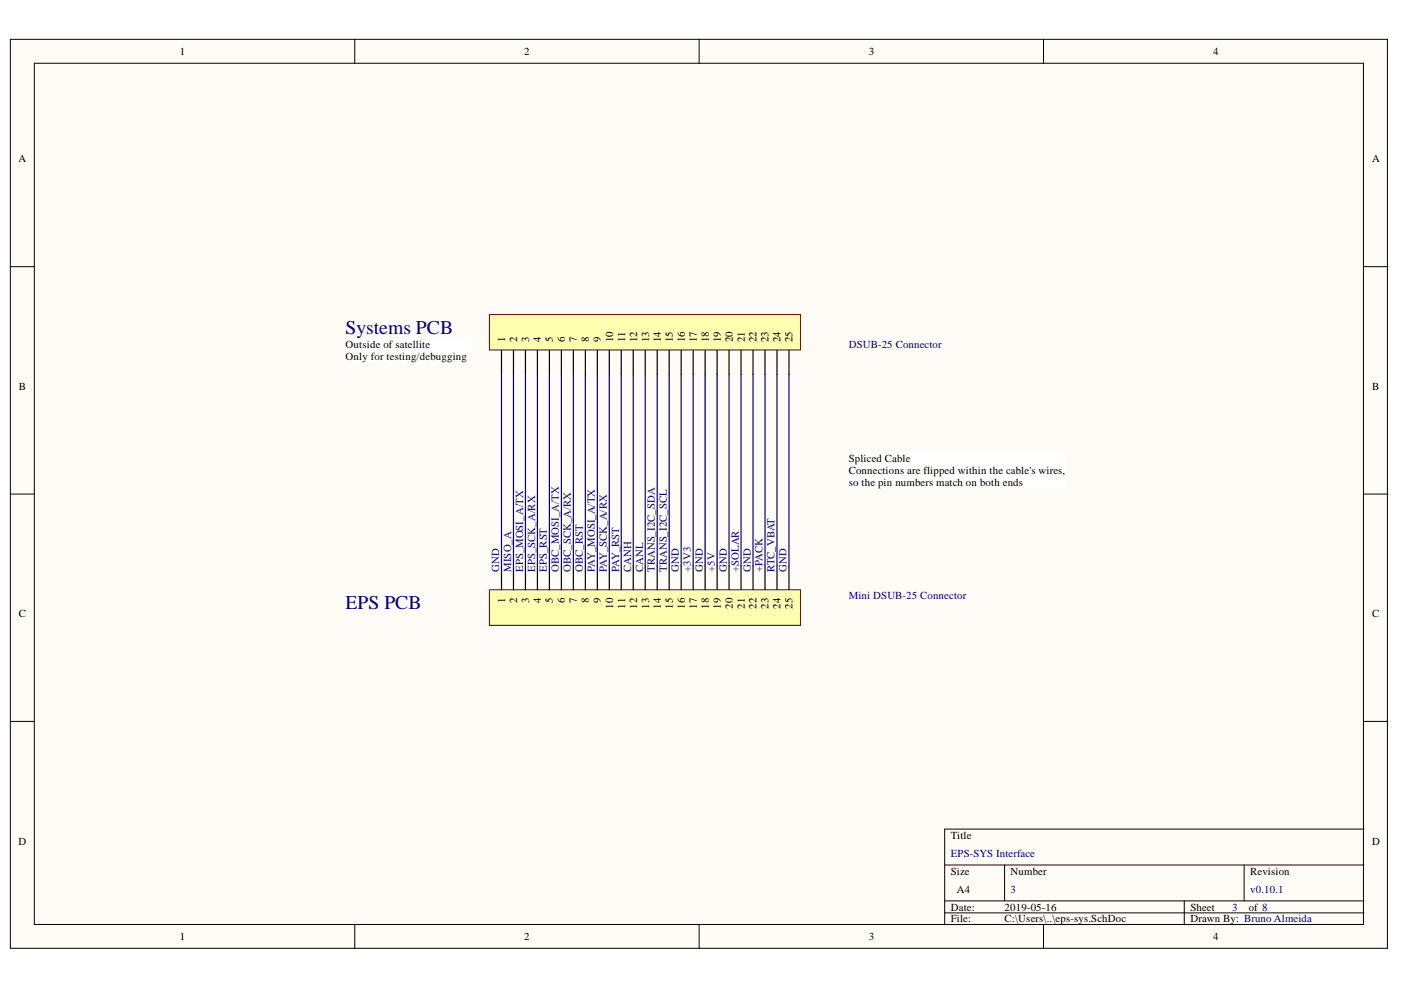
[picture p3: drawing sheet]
<svg xmlns="http://www.w3.org/2000/svg" width="297mm" height="210mm" viewBox="0 0 297 210" stroke-linecap="round" stroke-linejoin="round" font-family="sans-serif">
<defs><g id="words">
<g font-size="4.1" fill="#000080">
<text x="73.3" y="70.9">Systems PCB</text>
<text x="73.3" y="129.2">EPS PCB</text>
</g>
<g font-size="2.3">
<text x="38.1" y="11.7">1</text>
<text x="111.1" y="11.7">2</text>
<text x="184.2" y="11.7">3</text>
<text x="257.2" y="11.7">4</text>
<text x="3.9" y="34.5">A</text>
<text x="290.9" y="34.5">A</text>
<text x="73.3" y="73.8">Outside of satellite</text>
<text x="73.3" y="76.3">Only for testing/debugging</text>
<text x="107.1" y="72.5" transform="rotate(-90 107.1 72.5)">1</text>
<text x="109.6" y="72.5" transform="rotate(-90 109.6 72.5)">2</text>
<text x="112.2" y="72.5" transform="rotate(-90 112.2 72.5)">3</text>
<text x="114.7" y="72.5" transform="rotate(-90 114.7 72.5)">4</text>
<text x="117.2" y="72.5" transform="rotate(-90 117.2 72.5)">5</text>
<text x="119.8" y="72.5" transform="rotate(-90 119.8 72.5)">6</text>
<text x="122.3" y="72.5" transform="rotate(-90 122.3 72.5)">7</text>
<text x="124.8" y="72.5" transform="rotate(-90 124.8 72.5)">8</text>
<text x="127.4" y="72.5" transform="rotate(-90 127.4 72.5)">9</text>
<text x="130" y="72.5" transform="rotate(-90 130 72.5)">10</text>
<text x="132.5" y="72.5" transform="rotate(-90 132.5 72.5)">11</text>
<text x="135.1" y="72.5" transform="rotate(-90 135.1 72.5)">12</text>
<text x="137.6" y="72.5" transform="rotate(-90 137.6 72.5)">13</text>
<text x="140.1" y="72.5" transform="rotate(-90 140.1 72.5)">14</text>
<text x="142.7" y="72.5" transform="rotate(-90 142.7 72.5)">15</text>
<text x="145.2" y="72.5" transform="rotate(-90 145.2 72.5)">16</text>
<text x="147.7" y="72.5" transform="rotate(-90 147.7 72.5)">17</text>
<text x="150.3" y="72.5" transform="rotate(-90 150.3 72.5)">18</text>
<text x="152.8" y="72.5" transform="rotate(-90 152.8 72.5)">19</text>
<text x="155.4" y="72.5" transform="rotate(-90 155.4 72.5)">20</text>
<text x="157.9" y="72.5" transform="rotate(-90 157.9 72.5)">21</text>
<text x="160.4" y="72.5" transform="rotate(-90 160.4 72.5)">22</text>
<text x="163" y="72.5" transform="rotate(-90 163 72.5)">23</text>
<text x="165.5" y="72.5" transform="rotate(-90 165.5 72.5)">24</text>
<text x="168" y="72.5" transform="rotate(-90 168 72.5)">25</text>
<text x="4" y="82.7">B</text>
<text x="290.9" y="82.7">B</text>
<text x="180" y="97.9">Spliced Cable</text>
<text x="180" y="100.4">Connections are flipped within the cable's wires,</text>
<text x="180" y="102.9">so the pin numbers match on both ends</text>
<text x="4" y="130.9">C</text>
<text x="107.1" y="127.9" transform="rotate(-90 107.1 127.9)">1</text>
<text x="109.6" y="127.9" transform="rotate(-90 109.6 127.9)">2</text>
<text x="112.2" y="127.9" transform="rotate(-90 112.2 127.9)">3</text>
<text x="114.7" y="127.9" transform="rotate(-90 114.7 127.9)">4</text>
<text x="117.2" y="127.9" transform="rotate(-90 117.2 127.9)">5</text>
<text x="119.8" y="127.9" transform="rotate(-90 119.8 127.9)">6</text>
<text x="122.3" y="127.9" transform="rotate(-90 122.3 127.9)">7</text>
<text x="124.8" y="127.9" transform="rotate(-90 124.8 127.9)">8</text>
<text x="127.4" y="127.9" transform="rotate(-90 127.4 127.9)">9</text>
<text x="130" y="129.1" transform="rotate(-90 130 129.1)">10</text>
<text x="132.5" y="129" transform="rotate(-90 132.5 129)">11</text>
<text x="135.1" y="129.1" transform="rotate(-90 135.1 129.1)">12</text>
<text x="137.6" y="129.1" transform="rotate(-90 137.6 129.1)">13</text>
<text x="140.1" y="129.1" transform="rotate(-90 140.1 129.1)">14</text>
<text x="142.7" y="129.1" transform="rotate(-90 142.7 129.1)">15</text>
<text x="145.2" y="129.1" transform="rotate(-90 145.2 129.1)">16</text>
<text x="147.7" y="129.1" transform="rotate(-90 147.7 129.1)">17</text>
<text x="150.3" y="129.1" transform="rotate(-90 150.3 129.1)">18</text>
<text x="152.8" y="129.1" transform="rotate(-90 152.8 129.1)">19</text>
<text x="155.4" y="129.1" transform="rotate(-90 155.4 129.1)">20</text>
<text x="157.9" y="129.1" transform="rotate(-90 157.9 129.1)">21</text>
<text x="160.4" y="129.1" transform="rotate(-90 160.4 129.1)">22</text>
<text x="163" y="129.1" transform="rotate(-90 163 129.1)">23</text>
<text x="165.5" y="129.1" transform="rotate(-90 165.5 129.1)">24</text>
<text x="168" y="129.1" transform="rotate(-90 168 129.1)">25</text>
<text x="290.9" y="130.9">C</text>
<text x="3.9" y="179.1">D</text>
<text x="201.6" y="177.9">Title</text>
<text x="290.9" y="179.1">D</text>
<text x="201.6" y="185.5">Size</text>
<text x="214.3" y="185.5">Number</text>
<text x="265.1" y="185.5">Revision</text>
<text x="202.9" y="189.3">A4</text>
<text x="201.6" y="193.1">Date:</text>
<text x="201.6" y="195.6">File:</text>
<text x="213" y="193.1">2019-05-16</text>
<text x="213" y="195.6">C:\Users\..\eps-sys.SchDoc</text>
<text x="252.4" y="193.1">Sheet</text>
<text x="252.4" y="195.6">Drawn By: Bruno Almeida</text>
<text x="264.7" y="193.1">of 8</text>
<text x="38.1" y="199.4">1</text>
<text x="111.1" y="199.4">2</text>
<text x="184.2" y="199.4">3</text>
<text x="257.2" y="199.4">4</text>
</g>
<g font-size="2.3" fill="#000080">
<text x="180" y="73.8">DSUB-25 Connector</text>
<text x="105.8" y="121.3" transform="rotate(-90 105.8 121.3)">GND</text>
<text x="108.4" y="121.3" transform="rotate(-90 108.4 121.3)">MISO_A</text>
<text x="110.9" y="121.3" transform="rotate(-90 110.9 121.3)">EPS_MOSI_A/TX</text>
<text x="113.4" y="121.3" transform="rotate(-90 113.4 121.3)">EPS_SCK_A/RX</text>
<text x="116" y="121.3" transform="rotate(-90 116 121.3)">EPS_RST</text>
<text x="118.5" y="121.3" transform="rotate(-90 118.5 121.3)">OBC_MOSI_A/TX</text>
<text x="121" y="121.3" transform="rotate(-90 121 121.3)">OBC_SCK_A/RX</text>
<text x="123.6" y="121.3" transform="rotate(-90 123.6 121.3)">OBC_RST</text>
<text x="126.1" y="121.3" transform="rotate(-90 126.1 121.3)">PAY_MOSI_A/TX</text>
<text x="128.6" y="121.3" transform="rotate(-90 128.6 121.3)">PAY_SCK_A/RX</text>
<text x="131.3" y="121.3" transform="rotate(-90 131.3 121.3)">PAY_RST</text>
<text x="133.8" y="121.3" transform="rotate(-90 133.8 121.3)">CANH</text>
<text x="136.3" y="121.3" transform="rotate(-90 136.3 121.3)">CANL</text>
<text x="138.9" y="121.3" transform="rotate(-90 138.9 121.3)">TRANS_I2C_SDA</text>
<text x="141.4" y="121.3" transform="rotate(-90 141.4 121.3)">TRANS_I2C_SCL</text>
<text x="143.9" y="121.3" transform="rotate(-90 143.9 121.3)">GND</text>
<text x="146.5" y="121.3" transform="rotate(-90 146.5 121.3)">+3V3</text>
<text x="149" y="121.3" transform="rotate(-90 149 121.3)">GND</text>
<text x="151.6" y="121.3" transform="rotate(-90 151.6 121.3)">+5V</text>
<text x="154.1" y="121.3" transform="rotate(-90 154.1 121.3)">GND</text>
<text x="156.6" y="121.3" transform="rotate(-90 156.6 121.3)">+SOLAR</text>
<text x="159.2" y="121.3" transform="rotate(-90 159.2 121.3)">GND</text>
<text x="161.7" y="121.3" transform="rotate(-90 161.7 121.3)">+PACK</text>
<text x="164.2" y="121.3" transform="rotate(-90 164.2 121.3)">RTC_VBAT</text>
<text x="166.8" y="121.3" transform="rotate(-90 166.8 121.3)">GND</text>
<text x="180" y="127.1">Mini DSUB-25 Connector</text>
<text x="201.6" y="181.7">EPS-SYS Interface</text>
<text x="214.3" y="189.3">3</text>
<text x="265.1" y="189.3">v0.10.1</text>
<text x="261.3" y="193.1">3</text>
</g>
</g></defs>
<g fill="#fffcf8" stroke="#000" stroke-width=".21">
<path d="M2.2 8.3h292v192.8h-292z"/>
<path d="M7.3 13.4h281.8v182.6h-281.8z"/>
</g>
<g fill="none" stroke="#000" stroke-width=".21">
<path d="M75.2 8.3v5.1M148.2 8.3v5.1M221.2 8.3v5.1M2.2 56.5h5.1M289.2 56.5h5.1M2.2 104.7h5.1M289.2 104.7h5.1M2.2 153h5.1M289.2 153h5.1M289.2 175.8h-88.9v20.3M75.2 196.1v5.1M148.2 196.1v5.1"/>
<path d="M200.3 183.4h88.9M200.3 191h88.9M200.3 193.5h88.9M213 183.4v7.6M221.2 196.1v5.1M251.1 191v5.1M263.8 183.4v7.6"/>
</g>
<path d="M103.8 125h65.9v7.6h-65.9z" fill="#ffffb0" stroke="#800000" stroke-width=".21"/>
<g fill="none" stroke="#000" stroke-width=".25">
<path d="M106.3 120v5M108.9 120v5M111.4 120v5M113.9 120v5M116.5 120v5M119 120v5M121.6 120v5M124.1 120v5M126.6 120v5M129.2 120v5M131.7 120v5M134.3 120v5"/>
<path d="M136.8 120v5M139.3 120v5M141.9 120v5M144.4 120v5M147 120v5M149.5 120v5M152 120v5M154.6 120v5M157.1 120v5M159.7 120v5M162.2 120v5M164.7 120v5"/>
<path d="M167.3 120v5"/>
</g>
<path d="M103.8 66.7h65.9v7.5h-65.9z" fill="#ffffb0" stroke="#800000" stroke-width=".21"/>
<g fill="none" stroke="#000" stroke-width=".25">
<path d="M106.3 74.3v5.1M108.9 74.3v5.1M111.4 74.3v5.1M113.9 74.3v5.1M116.5 74.3v5.1M119 74.3v5.1M121.6 74.3v5.1M124.1 74.3v5.1M126.6 74.3v5.1M129.2 74.3v5.1M131.7 74.3v5.1M134.3 74.3v5.1"/>
<path d="M136.8 74.3v5.1M139.3 74.3v5.1M141.9 74.3v5.1M144.4 74.3v5.1M147 74.3v5.1M149.5 74.3v5.1M152 74.3v5.1M154.6 74.3v5.1M157.1 74.3v5.1M159.7 74.3v5.1M162.2 74.3v5.1M164.7 74.3v5.1"/>
<path d="M167.3 74.3v5.1"/>
</g>
<g fill="#fff" stroke="#fff" stroke-width=".21">
<path d="M180 95.9h45.6v7.5h-45.6z"/>
<path d="M73.3 71.8h26.6v5h-26.6z"/>
</g>
<g fill="none" stroke="#000080" stroke-width=".25">
<path d="M106.3 79.4v40.6M108.9 79.4v40.6M111.4 79.4v40.6M113.9 79.4v40.6M116.5 79.4v40.6M119 79.4v40.6M121.6 79.4v40.6M124.1 79.4v40.6M126.6 79.4v40.6M129.2 79.4v40.6M131.7 79.4v40.6M134.3 79.4v40.6"/>
<path d="M136.8 79.4v40.6M139.3 79.4v40.6M141.9 79.4v40.6M144.4 79.4v40.6M147 79.4v40.6M149.5 79.4v40.6M152 79.4v40.6M154.6 79.4v40.6M157.1 79.4v40.6M159.7 79.4v40.6M162.2 79.4v40.6M164.7 79.4v40.6"/>
<path d="M167.3 79.4v40.6"/>
</g>
<use href="#words"/>
</svg>
